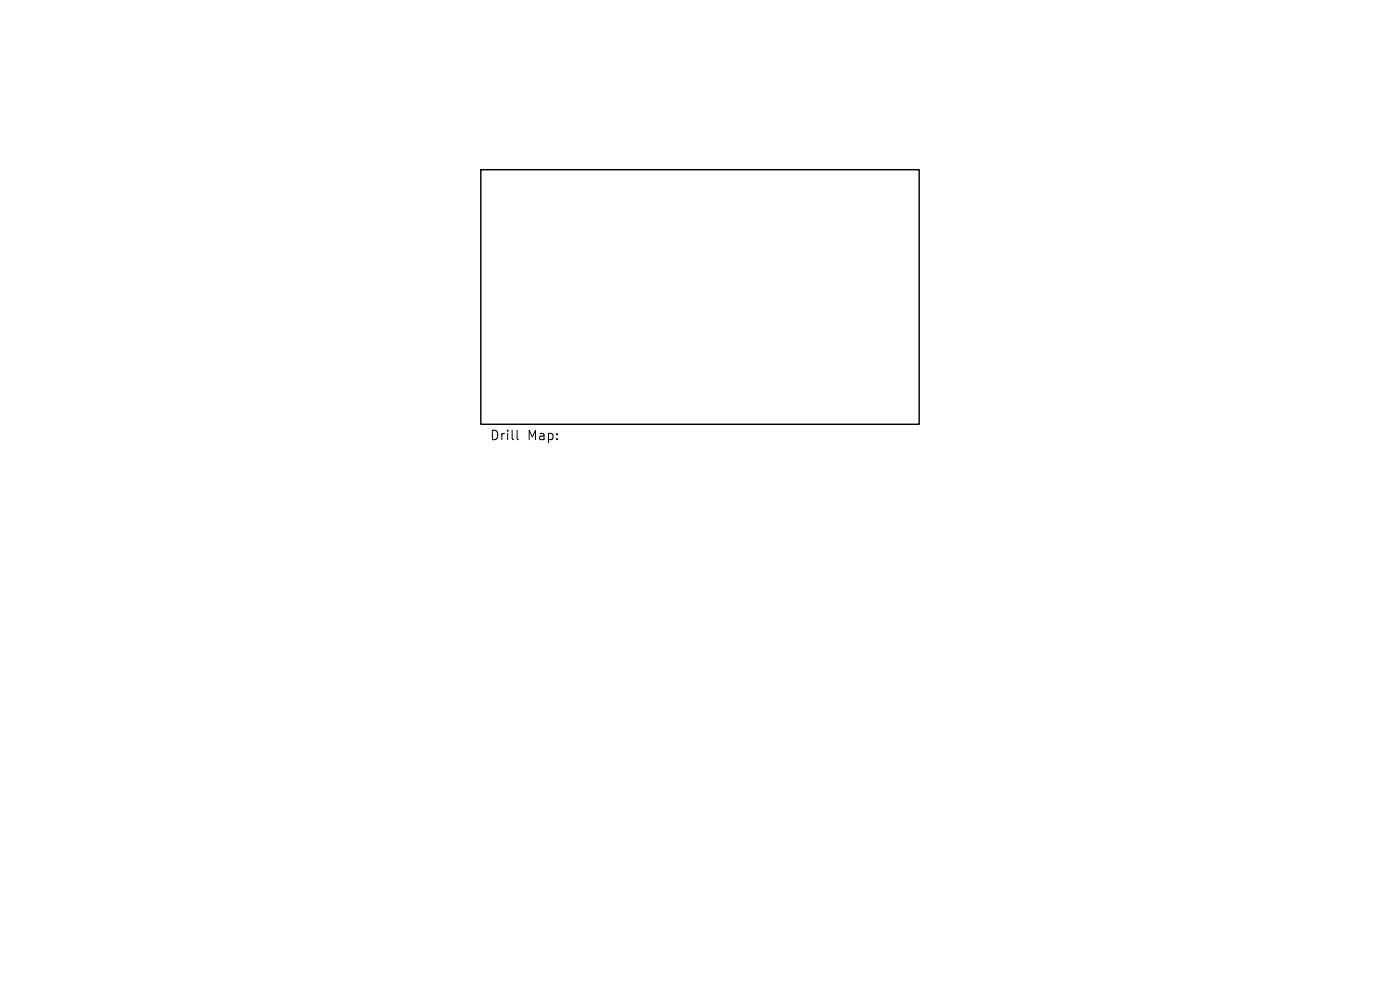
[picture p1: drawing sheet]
<svg xmlns="http://www.w3.org/2000/svg" width="297mm" height="210mm" viewBox="0 0 297 210" stroke-linecap="round" stroke-linejoin="round" font-family="sans-serif">
<defs><g id="words">
<g font-size="2.8">
<text x="103.9" y="93.7">Drill</text>
<text x="111.9" y="93.7">Map:</text>
</g>
</g></defs>
<path d="M102 36h93v54h-93z" fill="none" stroke="#000" stroke-width=".3"/>
<path d="M109.7 91.3v1.7l.3 .3" fill="none" stroke="#000" stroke-width=".21"/>
<use href="#words"/>
</svg>
